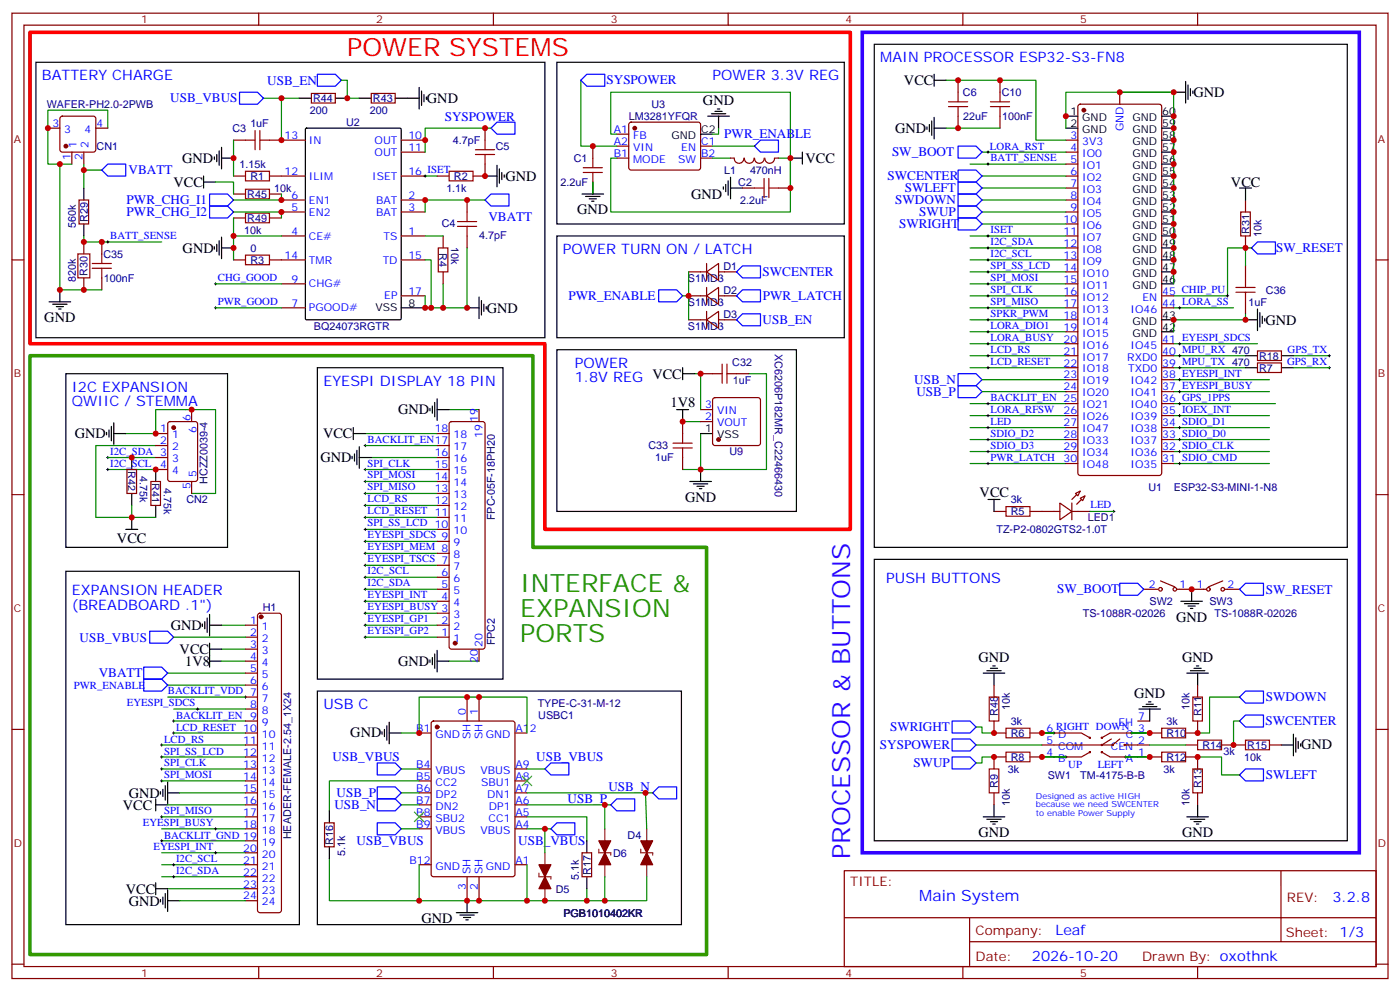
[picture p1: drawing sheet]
<svg xmlns="http://www.w3.org/2000/svg" width="412mm" height="292mm" viewBox="0 0 412 292" stroke-linecap="round" stroke-linejoin="round" font-family="sans-serif">
<defs><g id="words">
<text font-size="7.4" fill="#f00" x="102.3" y="16.6">POWER SYSTEMS</text>
<g font-size="7.4" fill="#360">
<text x="153.3" y="174.4">INTERFACE &amp;</text>
<text x="153.3" y="181.8">EXPANSION</text>
<text x="153.3" y="189.2">PORTS</text>
</g>
<text font-size="7.4" fill="#30f" x="250.5" y="252.9" transform="rotate(-90 250.5 252.9)">PROCESSOR &amp; BUTTONS</text>
<text font-size="4.6" fill="#00f" x="270.8" y="265.5">Main System</text>
<g font-size="4.2" fill="#00f">
<text x="12.3" y="23.6">BATTERY CHARGE</text>
<text x="209.9" y="23.6">POWER 3.3V REG</text>
<text x="259.3" y="18.3">MAIN PROCESSOR ESP32-S3-FN8</text>
<text x="165.8" y="74.8">POWER TURN ON / LATCH</text>
<text x="95.2" y="113.6">EYESPI DISPLAY 18 PIN</text>
<text x="169.3" y="108.3">POWER</text>
<text x="169.3" y="112.5">1.8V REG VCC</text>
<text x="21.2" y="115.4">I2C EXPANSION</text>
<text x="21.2" y="119.6">QWIIC / STEMMA</text>
<text x="261.1" y="171.8">PUSH BUTTONS</text>
<text x="21.2" y="175.3">EXPANSION HEADER</text>
<text x="21.2" y="179.6">(BREADBOARD .1&quot;)</text>
<text x="95.2" y="208.8">USB C</text>
<text x="392.5" y="265.7">3.2.8</text>
<text x="310.9" y="275.3">Leaf</text>
<text x="304" y="283.1">2026-10-20</text>
</g>
<g font-size="4.2">
<text x="266.3" y="25.1">VCC</text>
<text x="351.5" y="28.6">GND</text>
<text x="125.8" y="30.4">GND</text>
<text x="207.1" y="30.9">GND</text>
<text x="263.7" y="39.2">GND</text>
<text x="53.6" y="48">GND</text>
<text x="237.3" y="48">VCC</text>
<text x="148.9" y="53.3">GND</text>
<text x="51.1" y="55">VCC</text>
<text x="203.6" y="58.5">GND</text>
<text x="362.6" y="55.1">VCC</text>
<text x="170" y="63.1">GND</text>
<text x="53.8" y="74.5">GND</text>
<text x="13.1" y="95">GND</text>
<text x="143.4" y="92.1">GND</text>
<text x="372.7" y="95.6">GND</text>
<text x="197.6" y="119.9">1V8</text>
<text x="117.3" y="122.1">GND</text>
<text x="22" y="129.1">GND</text>
<text x="95.2" y="129.1">VCC</text>
<text x="94.4" y="136.2">GND</text>
<text x="201.8" y="147.9">GND</text>
<text x="288.6" y="146.4">VCC</text>
<text x="34.5" y="159.9">VCC</text>
<text x="50.3" y="185.6">GND</text>
<text x="346.4" y="183.2">GND</text>
<text x="52.9" y="192.7">VCC</text>
<text x="54.6" y="196.1">1V8</text>
<text x="117.3" y="196.2">GND</text>
<text x="288.2" y="194.9">GND</text>
<text x="348.2" y="194.9">GND</text>
<text x="334.1" y="205.6">GND</text>
<text x="103.2" y="217.2">GND</text>
<text x="383.3" y="220.7">GND</text>
<text x="36.2" y="238.5">VCC</text>
<text x="37.9" y="235">GND</text>
<text x="288.2" y="246.6">GND</text>
<text x="348.2" y="246.6">GND</text>
<text x="37" y="263.2">VCC</text>
<text x="37.9" y="266.7">GND</text>
<text x="124.2" y="271.9">GND</text>
</g>
<g font-size="3.9" fill="#00f">
<text x="78.7" y="25.1">USB_EN</text>
<text x="178.7" y="24.9">SYSPOWER</text>
<text x="50.1" y="30.2">USB_VBUS</text>
<text x="131" y="35.5">SYSPOWER</text>
<text x="213.3" y="40.7">PWR_ENABLE</text>
<text x="262.8" y="46.1">SW_BOOT</text>
<text x="37.9" y="51.4">VBATT</text>
<text x="261.4" y="53.1">SWCENTER</text>
<text x="266.5" y="56.6">SWLEFT</text>
<text x="37.3" y="60.2">PWR_CHG_I1</text>
<text x="37.3" y="63.7">PWR_CHG_I2</text>
<text x="143.9" y="65.2">VBATT</text>
<text x="263.7" y="60.2">SWDOWN</text>
<text x="270.8" y="63.7">SWUP</text>
<text x="264.8" y="67.2">SWRIGHT</text>
<text x="375.9" y="74.3">SW_RESET</text>
<text x="224.6" y="81.3">SWCENTER</text>
<text x="167.5" y="88.4">PWR_ENABLE</text>
<text x="224.7" y="88.3">PWR_LATCH</text>
<text x="224.6" y="95.4">USB_EN</text>
<text x="269.3" y="113.1">USB_N</text>
<text x="270" y="116.6">USB_P</text>
<text x="311.4" y="174.8">SW_BOOT</text>
<text x="372.9" y="175">SW_RESET</text>
<text x="23.5" y="189">USB_VBUS</text>
<text x="29.1" y="199.5">VBATT</text>
<text x="372.9" y="206.6">SWDOWN</text>
<text x="262.2" y="215.4">SWRIGHT</text>
<text x="372.8" y="213.6">SWCENTER</text>
<text x="259.2" y="220.7">SYSPOWER</text>
<text x="98" y="224.2">USB_VBUS</text>
<text x="158" y="224.2">USB_VBUS</text>
<text x="269" y="226">SWUP</text>
<text x="179.2" y="233">USB_N</text>
<text x="372.8" y="229.5">SWLEFT</text>
<text x="98.5" y="238.3">USB_N</text>
<text x="99.1" y="234.8">USB_P</text>
<text x="167.2" y="236.6">USB_P</text>
<text x="105" y="248.9">USB_VBUS</text>
<text x="152.7" y="248.9">USB_VBUS</text>
</g>
<g font-size="3.9" fill="#800">
<text x="250.5" y="261.1">TITLE:</text>
<text x="379.1" y="265.7">REV:</text>
<text x="287.4" y="275.3">Company:</text>
<text x="378.7" y="275.9">Sheet: 1/3</text>
<text x="287.4" y="282.9">Date:</text>
<text x="336.4" y="283">Drawn By: oxothnk</text>
</g>
<g font-size="3.2" fill="#800">
<text x="41.6" y="6.9">1</text>
<text x="110.8" y="6.9">2</text>
<text x="179.9" y="6.9">3</text>
<text x="249.1" y="6.9">4</text>
<text x="318.2" y="6.9">5</text>
<text x="4.1" y="42">A</text>
<text x="405.9" y="42">A</text>
<text x="4.1" y="111.1">B</text>
<text x="405.9" y="111.1">B</text>
<text x="4.1" y="180.3">C</text>
<text x="405.9" y="180.3">C</text>
<text x="4.1" y="249.4">D</text>
<text x="405.9" y="249.4">D</text>
<text x="41.6" y="287.7">1</text>
<text x="110.8" y="287.7">2</text>
<text x="179.9" y="287.7">3</text>
<text x="249.1" y="287.7">4</text>
<text x="318.2" y="287.7">5</text>
</g>
<g font-size="3.2" fill="#000080">
<text x="283.6" y="28.3">C6</text>
<text x="295.1" y="28.3">C10</text>
<text x="13.8" y="31.8">WAFER-PH2.0-2PWB</text>
<text x="91.3" y="33.6">200</text>
<text x="92.2" y="30.1">R44</text>
<text x="108.9" y="33.6">200</text>
<text x="109.9" y="30.1">R43</text>
<text x="185.3" y="35.3">LM3281YFQR</text>
<text x="191.9" y="31.8">U3</text>
<text x="283.8" y="35.4">22uF</text>
<text x="295.2" y="35.4">100nF</text>
<text x="68.4" y="38.9">C3</text>
<text x="73.7" y="37.4">1uF</text>
<text x="102" y="37.1">U2</text>
<text x="28.5" y="44.2">CN1</text>
<text x="133.4" y="42.4">4.7pF</text>
<text x="146.1" y="44.2">C5</text>
<text x="169" y="47.7">C1</text>
<text x="70.6" y="49.5">1.15k</text>
<text x="73.7" y="53">R1</text>
<text x="133.7" y="53">R2</text>
<text x="213.4" y="51.2">L1</text>
<text x="220.9" y="51.2">470nH</text>
<text x="72.8" y="58.3">R45</text>
<text x="80.8" y="56.5">10k</text>
<text x="131.5" y="56.5">1.1k</text>
<text x="165.1" y="54.7">2.2uF</text>
<text x="217.5" y="54.7">C2</text>
<text x="25.8" y="65.5" transform="rotate(-90 25.8 65.5)">R29</text>
<text x="72.8" y="65.4">R49</text>
<text x="218" y="60">2.2uF</text>
<text x="22.3" y="67.2" transform="rotate(-90 22.3 67.2)">560k</text>
<text x="72" y="68.9">10k</text>
<text x="130.1" y="66.8">C4</text>
<text x="141.1" y="70.3">4.7pF</text>
<text x="368" y="69" transform="rotate(-90 368 69)">R31</text>
<text x="371.6" y="69.9" transform="rotate(-90 371.6 69.9)">10k</text>
<text x="30.5" y="75.9">C35</text>
<text x="73.7" y="74.1">0</text>
<text x="73.7" y="77.7">R3</text>
<text x="129.4" y="74.4" transform="rotate(90 129.4 74.4)">R4</text>
<text x="132.9" y="72.7" transform="rotate(90 132.9 72.7)">10k</text>
<text x="22.3" y="83.1" transform="rotate(-90 22.3 83.1)">820k</text>
<text x="25.8" y="81.3" transform="rotate(-90 25.8 81.3)">R30</text>
<text x="30.6" y="83">100nF</text>
<text x="202.6" y="83">S1MD3</text>
<text x="213.1" y="79.5">D1</text>
<text x="213.1" y="86.5">D2</text>
<text x="372.9" y="86.5">C36</text>
<text x="202.6" y="90.1">S1MD3</text>
<text x="213.1" y="93.6">D3</text>
<text x="367.8" y="90.1">1uF</text>
<text x="92.4" y="97.1">BQ24073RGTR</text>
<text x="202.6" y="97.1">S1MD3</text>
<text x="215.7" y="107.7">C32</text>
<text x="228.2" y="104.2" transform="rotate(90 228.2 104.2)">XC6206P182MR_C22466430</text>
<text x="370.9" y="105.9">R18</text>
<text x="215.9" y="113">1uF</text>
<text x="370.9" y="109.4">R7</text>
<text x="191" y="132.4">C33</text>
<text x="193" y="135.9">1uF</text>
<text x="214.9" y="134.2">U9</text>
<text x="37.7" y="138.8" transform="rotate(90 37.7 138.8)">R42</text>
<text x="41.2" y="140.1" transform="rotate(90 41.2 140.1)">4.75k</text>
<text x="44.7" y="142.3" transform="rotate(90 44.7 142.3)">R41</text>
<text x="48.3" y="143.6" transform="rotate(90 48.3 143.6)">4.75k</text>
<text x="61.1" y="142.5" transform="rotate(-90 61.1 142.5)">HCZZ0039-4</text>
<text x="54.9" y="148.3">CN2</text>
<text x="297.8" y="148.2">3k</text>
<text x="338.3" y="144.7">U1</text>
<text x="345.7" y="144.7">ESP32-S3-MINI-1-N8</text>
<text x="145.8" y="153.2" transform="rotate(-90 145.8 153.2)">FPC-05F-18PH20</text>
<text x="297.8" y="151.8">R5</text>
<text x="320.4" y="153.5">LED1</text>
<text x="293.5" y="157.1">TZ-P2-0802GTS2-1.0T</text>
<text x="77.4" y="179.9">H1</text>
<text x="338.6" y="178.2">SW2</text>
<text x="356.3" y="178.2">SW3</text>
<text x="319" y="181.8">TS-1088R-02026</text>
<text x="357.8" y="181.8">TS-1088R-02026</text>
<text x="145.8" y="190.1" transform="rotate(-90 145.8 190.1)">FPC2</text>
<text x="158.4" y="208.2">TYPE-C-31-M-12</text>
<text x="297.5" y="209.2" transform="rotate(-90 297.5 209.2)">10k</text>
<text x="350.4" y="209.2" transform="rotate(-90 350.4 209.2)">10k</text>
<text x="158.6" y="211.8">USBC1</text>
<text x="293.9" y="210.9" transform="rotate(-90 293.9 210.9)">R48</text>
<text x="297.8" y="213.4">3k</text>
<text x="343.6" y="213.4">3k</text>
<text x="353.9" y="210.9" transform="rotate(-90 353.9 210.9)">R11</text>
<text x="297.8" y="217">R6</text>
<text x="343.6" y="217">R10</text>
<text x="354.2" y="220.6">R14</text>
<text x="367.4" y="220.6">R15</text>
<text x="296.9" y="227.6">3k</text>
<text x="297.8" y="224.1">R8</text>
<text x="342.8" y="227.6">3k</text>
<text x="343.6" y="224.1">R12</text>
<text x="360.4" y="222.3">3k</text>
<text x="366.5" y="224.1">10k</text>
<text x="293.9" y="232.1" transform="rotate(-90 293.9 232.1)">R9</text>
<text x="308.6" y="229.4">SW1</text>
<text x="318.2" y="229.4">TM-4175-B-B</text>
<text x="353.9" y="232.1" transform="rotate(-90 353.9 232.1)">R13</text>
<text x="297.5" y="237.4" transform="rotate(-90 297.5 237.4)">10k</text>
<text x="350.4" y="237.5" transform="rotate(-90 350.4 237.5)">10k</text>
<text x="85.8" y="247.2" transform="rotate(-90 85.8 247.2)">HEADER-FEMALE-2.54_1X24</text>
<text x="98.2" y="248.9" transform="rotate(-90 98.2 248.9)">R16</text>
<text x="101.7" y="252" transform="rotate(-90 101.7 252)">5.1k</text>
<text x="184.9" y="247">D4</text>
<text x="174" y="257.7" transform="rotate(-90 174 257.7)">R17</text>
<text x="180.6" y="252.3">D6</text>
<text x="163.7" y="262.9">D5</text>
<text x="170.5" y="259" transform="rotate(-90 170.5 259)">5.1k</text>
<text x="166" y="270">PGB1010402KR</text>
</g>
<g font-size="3.2">
<text x="315.3" y="33.9">1</text>
<text x="318.8" y="35.6">GND</text>
<text x="333.6" y="35.6">GND</text>
<text x="342.4" y="33.9">60</text>
<text x="197.8" y="40.9">GND</text>
<text x="206.6" y="39.2">C2</text>
<text x="315.3" y="37.4">2</text>
<text x="318.8" y="39.2">GND</text>
<text x="333.6" y="39.2">GND</text>
<text x="342.4" y="40.9">58</text>
<text x="342.4" y="37.4">59</text>
<text x="333.6" y="46.2">GND</text>
<text x="333.6" y="42.7">GND</text>
<text x="342.4" y="48">56</text>
<text x="342.4" y="44.5">57</text>
<text x="333.6" y="53.3">GND</text>
<text x="333.6" y="49.7">GND</text>
<text x="342.4" y="51.5">55</text>
<text x="333.6" y="56.8">GND</text>
<text x="342.4" y="58.6">53</text>
<text x="342.4" y="55">54</text>
<text x="333.6" y="63.9">GND</text>
<text x="333.6" y="60.3">GND</text>
<text x="342.4" y="65.6">51</text>
<text x="342.4" y="62.1">52</text>
<text x="333.6" y="70.9">GND</text>
<text x="333.6" y="67.4">GND</text>
<text x="342.4" y="69.1">50</text>
<text x="333.6" y="78">GND</text>
<text x="333.6" y="74.4">GND</text>
<text x="342.4" y="76.2">48</text>
<text x="342.4" y="72.7">49</text>
<text x="333.6" y="81.5">GND</text>
<text x="342.4" y="83.3">46</text>
<text x="342.4" y="79.7">47</text>
<text x="333.6" y="85">GND</text>
<text x="110.6" y="91.7">VSS</text>
<text x="120.3" y="90.3">8</text>
<text x="333.6" y="95.6">GND</text>
<text x="342.4" y="93.8">43</text>
<text x="333.6" y="99.1">GND</text>
<text x="342.4" y="97.4">42</text>
<text x="207.7" y="127.4">1</text>
<text x="211.2" y="129.1">VSS</text>
</g>
<g font-size="3.2" fill="#00f">
<text x="15.4" y="37.4">3</text>
<text x="18.9" y="39.2">3</text>
<text x="24.9" y="39.2">4</text>
<text x="28.4" y="37.4">4</text>
<text x="83.8" y="40.9">13</text>
<text x="120.3" y="40.9">10</text>
<text x="180.8" y="39.2">A1</text>
<text x="186.5" y="40.9">FB</text>
<text x="315.3" y="40.9">3</text>
<text x="330.9" y="38.7" transform="rotate(-90 330.9 38.7)">GND</text>
<text x="20.8" y="47" transform="rotate(-90 20.8 47)">1</text>
<text x="22.6" y="43.5" transform="rotate(-90 22.6 43.5)">1</text>
<text x="24.3" y="47" transform="rotate(-90 24.3 47)">2</text>
<text x="26.1" y="43.5" transform="rotate(-90 26.1 43.5)">2</text>
<text x="91" y="42.3">IN</text>
<text x="110.3" y="42.3">OUT</text>
<text x="110.3" y="45.9">OUT</text>
<text x="120.3" y="44.5">11</text>
<text x="180.8" y="46.2">B1</text>
<text x="180.8" y="42.7">A2</text>
<text x="186.5" y="48">MODE</text>
<text x="186.5" y="44.5">VIN</text>
<text x="199.8" y="48">SW</text>
<text x="200.7" y="44.5">EN</text>
<text x="206.6" y="42.7">C1</text>
<text x="206.6" y="46.2">B2</text>
<text x="291.6" y="44.3">LORA_RST</text>
<text x="291.7" y="47.4">BATT_SENSE</text>
<text x="315.3" y="44.5">4</text>
<text x="315.3" y="48">5</text>
<text x="318.8" y="42.7">3V3</text>
<text x="318.8" y="46.2">IO0</text>
<text x="83.8" y="51.5">12</text>
<text x="91" y="52.9">ILIM</text>
<text x="109.7" y="52.9">ISET</text>
<text x="120.3" y="51.5">16 ISET</text>
<text x="315.3" y="51.5">6</text>
<text x="318.8" y="49.7">IO1</text>
<text x="318.8" y="53.3">IO2</text>
<text x="85.8" y="58.6">6</text>
<text x="91" y="60">EN1</text>
<text x="110.8" y="60">BAT</text>
<text x="120.3" y="58.6">2</text>
<text x="315.3" y="55">7</text>
<text x="315.3" y="58.6">8</text>
<text x="318.8" y="56.8">IO3</text>
<text x="85.8" y="62.1">5</text>
<text x="91" y="63.5">EN2</text>
<text x="110.8" y="63.5">BAT</text>
<text x="120.3" y="62.1">3</text>
<text x="313.3" y="65.6">10</text>
<text x="315.3" y="62.1">9</text>
<text x="318.8" y="60.3">IO4</text>
<text x="318.8" y="63.9">IO5</text>
<text x="32.5" y="70.4">BATT_SENSE</text>
<text x="85.8" y="69.1">4</text>
<text x="91" y="70.6">CE#</text>
<text x="113" y="70.6">TS</text>
<text x="120.3" y="69.1">1</text>
<text x="291.7" y="68.6">ISET</text>
<text x="313.3" y="69.1">11</text>
<text x="318.8" y="67.4">IO6</text>
<text x="318.8" y="70.9">IO7</text>
<text x="83.8" y="76.2">14</text>
<text x="91" y="77.6">TMR</text>
<text x="112.7" y="77.6">TD</text>
<text x="120.3" y="76.2">15</text>
<text x="291.7" y="72.1">I2C_SDA</text>
<text x="291.7" y="75.7">I2C_SCL</text>
<text x="313.3" y="72.7">12</text>
<text x="313.3" y="76.2">13</text>
<text x="318.8" y="74.4">IO8</text>
<text x="318.8" y="78">IO9</text>
<text x="64.2" y="82.7">CHG_GOOD</text>
<text x="85.8" y="83.3">9</text>
<text x="291.7" y="79.2">SPI_SS_LCD</text>
<text x="291.7" y="82.7">SPI_MOSI</text>
<text x="313.3" y="79.7">14</text>
<text x="313.3" y="83.3">15</text>
<text x="318.8" y="81.5">IO10</text>
<text x="64.2" y="89.8">PWR_GOOD</text>
<text x="91" y="84.7">CHG#</text>
<text x="113.2" y="88.2">EP</text>
<text x="120.3" y="86.8">17</text>
<text x="291.7" y="86.3">SPI_CLK</text>
<text x="291.7" y="89.8">SPI_MISO</text>
<text x="313.3" y="86.8">16</text>
<text x="318.8" y="85">IO11</text>
<text x="318.8" y="88.5">IO12</text>
<text x="336.5" y="88.5">EN</text>
<text x="342.4" y="86.8">45 CHIP_PU</text>
<text x="85.8" y="90.3">7</text>
<text x="91" y="91.7">PGOOD#</text>
<text x="291.7" y="93.3">SPKR_PWM</text>
<text x="313.3" y="90.3">17</text>
<text x="313.3" y="93.8">18</text>
<text x="318.8" y="92.1">IO13</text>
<text x="318.8" y="95.6">IO14</text>
<text x="333" y="92.1">IO46</text>
<text x="342.4" y="90.3">44 LORA_SS</text>
<text x="291.7" y="96.8">LORA_DIO1</text>
<text x="291.7" y="100.4">LORA_BUSY</text>
<text x="313.3" y="97.4">19</text>
<text x="313.3" y="100.9">20</text>
<text x="318.8" y="99.1">IO15</text>
<text x="342.4" y="100.9">41 EYESPI_SDCS</text>
<text x="291.7" y="107.4">LCD_RESET</text>
<text x="291.7" y="103.9">LCD_RS</text>
<text x="313.3" y="104.4">21</text>
<text x="313.3" y="108">22</text>
<text x="318.8" y="102.7">IO16</text>
<text x="318.8" y="106.2">IO17</text>
<text x="332" y="106.2">RXD0</text>
<text x="333" y="102.7">IO45</text>
<text x="342.4" y="108">39 MPU_TX 470</text>
<text x="342.4" y="104.4">40 MPU_RX 470</text>
<text x="379.1" y="107.4">GPS_RX</text>
<text x="379.3" y="103.9">GPS_TX</text>
<text x="313.3" y="111.5">23</text>
<text x="318.8" y="109.7">IO18</text>
<text x="318.8" y="113.2">IO19</text>
<text x="332.3" y="109.7">TXD0</text>
<text x="333" y="113.2">IO42</text>
<text x="342.4" y="111.5">38 EYESPI_INT</text>
<text x="291.7" y="118">BACKLIT_EN 25</text>
<text x="313.3" y="115">24</text>
<text x="318.8" y="116.8">IO20</text>
<text x="333" y="116.8">IO41</text>
<text x="342.4" y="118.5">36 GPS_1PPS</text>
<text x="342.4" y="115">37 EYESPI_BUSY</text>
<text x="56.1" y="124" transform="rotate(-90 56.1 124)">6</text>
<text x="140.8" y="124.2" transform="rotate(-90 140.8 124.2)">19</text>
<text x="207.7" y="120.3">3</text>
<text x="207.7" y="123.8">2</text>
<text x="211.2" y="122.1">VIN</text>
<text x="211.2" y="125.6">VOUT</text>
<text x="291.7" y="125.1">LED</text>
<text x="291.7" y="121.5">LORA_RFSW</text>
<text x="313.3" y="122.1">26</text>
<text x="313.3" y="125.6">27</text>
<text x="318.8" y="120.3">IO21</text>
<text x="318.8" y="123.8">IO26</text>
<text x="333" y="123.8">IO39</text>
<text x="333" y="120.3">IO40</text>
<text x="342.4" y="125.6">34 SDIO_D1</text>
<text x="342.4" y="122.1">35 IOEX_INT</text>
<text x="47.2" y="127.4">1</text>
<text x="47.2" y="130.9">2</text>
<text x="50.7" y="129.1">1</text>
<text x="57.9" y="127.5" transform="rotate(-90 57.9 127.5)">6</text>
<text x="108.3" y="130.4">BACKLIT_EN17</text>
<text x="128.1" y="127.4">18</text>
<text x="133.6" y="129.1">18</text>
<text x="142.2" y="128.9" transform="rotate(-90 142.2 128.9)">19</text>
<text x="291.7" y="128.6">SDIO_D2</text>
<text x="313.3" y="129.1">28</text>
<text x="318.8" y="127.4">IO47</text>
<text x="318.8" y="130.9">IO33</text>
<text x="333" y="130.9">IO37</text>
<text x="333" y="127.4">IO38</text>
<text x="342.4" y="129.1">33 SDIO_D0</text>
<text x="32.5" y="133.9">I2C_SDA 3</text>
<text x="32.5" y="137.4">I2C_SCL</text>
<text x="47.2" y="137.9">4</text>
<text x="50.7" y="132.6">2</text>
<text x="50.7" y="136.2">3</text>
<text x="108.3" y="137.4">SPI_CLK</text>
<text x="128.1" y="137.9">15</text>
<text x="128.1" y="134.4">16</text>
<text x="133.6" y="136.2">16</text>
<text x="133.6" y="132.6">17</text>
<text x="291.7" y="132.1">SDIO_D3</text>
<text x="291.7" y="135.6">PWR_LATCH</text>
<text x="313.3" y="132.6">29</text>
<text x="313.3" y="136.2">30</text>
<text x="318.8" y="134.4">IO34</text>
<text x="318.8" y="137.9">IO48</text>
<text x="333" y="137.9">IO35</text>
<text x="333" y="134.4">IO36</text>
<text x="342.4" y="136.2">31 SDIO_CMD</text>
<text x="342.4" y="132.6">32 SDIO_CLK</text>
<text x="50.7" y="139.7">4</text>
<text x="57.9" y="140.5" transform="rotate(-90 57.9 140.5)">5</text>
<text x="108.3" y="140.9">SPI_MOSI</text>
<text x="128.1" y="141.5">14</text>
<text x="133.6" y="143.2">14</text>
<text x="133.6" y="139.7">15</text>
<text x="56.1" y="144" transform="rotate(-90 56.1 144)">5</text>
<text x="108.3" y="144.5">SPI_MISO</text>
<text x="108.3" y="148">LCD_RS</text>
<text x="128.1" y="148.5">12</text>
<text x="128.1" y="145">13</text>
<text x="133.6" y="146.8">13</text>
<text x="321.2" y="149.8">LED</text>
<text x="108.3" y="151.5">LCD_RESET 11</text>
<text x="108.3" y="155">SPI_SS_LCD 10</text>
<text x="133.6" y="153.8">11</text>
<text x="133.6" y="150.3">12</text>
<text x="108.3" y="158.6">EYESPI_SDCS 9</text>
<text x="133.6" y="160.9">9</text>
<text x="133.6" y="157.3">10</text>
<text x="108.3" y="165.6">EYESPI_TSCS 7</text>
<text x="108.3" y="162.1">EYESPI_MEM 8</text>
<text x="133.6" y="167.9">7</text>
<text x="133.6" y="164.4">8</text>
<text x="108.3" y="172.7">I2C_SDA</text>
<text x="108.3" y="169.2">I2C_SCL</text>
<text x="130.1" y="173.2">5</text>
<text x="130.1" y="169.7">6</text>
<text x="133.6" y="171.5">6</text>
<text x="338.4" y="173.2">2</text>
<text x="347.5" y="173.2">1</text>
<text x="352.5" y="173.2">1</text>
<text x="361.6" y="173.2">2</text>
<text x="108.3" y="176.2">EYESPI_INT</text>
<text x="108.3" y="179.7">EYESPI_BUSY 3</text>
<text x="130.1" y="176.7">4</text>
<text x="133.6" y="178.5">4</text>
<text x="133.6" y="175">5</text>
<text x="73.7" y="183.8">1</text>
<text x="77.2" y="185.6">1</text>
<text x="108.3" y="183.3">EYESPI_GP1</text>
<text x="130.1" y="183.8">2</text>
<text x="133.6" y="185.6">2</text>
<text x="133.6" y="182">3</text>
<text x="73.7" y="187.3">2</text>
<text x="73.7" y="190.9">3</text>
<text x="77.2" y="189.1">2</text>
<text x="108.3" y="186.8">EYESPI_GP2</text>
<text x="130.1" y="187.3">1</text>
<text x="133.6" y="189.1">1</text>
<text x="142.2" y="190.5" transform="rotate(-90 142.2 190.5)">20</text>
<text x="73.7" y="194.4">4</text>
<text x="73.7" y="197.9">5</text>
<text x="77.2" y="192.6">3</text>
<text x="77.2" y="196.1">4</text>
<text x="140.8" y="195.2" transform="rotate(-90 140.8 195.2)">20</text>
<text x="21.7" y="202.9">PWR_ENABLE</text>
<text x="73.7" y="201.4">6</text>
<text x="77.2" y="199.7">5</text>
<text x="77.2" y="203.2">6</text>
<text x="37.3" y="208">EYESPI_SDCS</text>
<text x="49.5" y="204.4">BACKLIT_VDD 7</text>
<text x="73.7" y="208.5">8</text>
<text x="77.2" y="206.7">7</text>
<text x="51.9" y="215.3">LCD_RESET 10</text>
<text x="51.9" y="211.7">BACKLIT_EN 9</text>
<text x="77.2" y="210.3">8</text>
<text x="77.2" y="213.8">9</text>
<text x="122.6" y="215.5">B1</text>
<text x="137.2" y="210.6" transform="rotate(-90 137.2 210.6)">0</text>
<text x="140.8" y="210.6" transform="rotate(-90 140.8 210.6)">1</text>
<text x="151.9" y="215.5">A12</text>
<text x="308.3" y="215.5">6 RIGHT DOWN</text>
<text x="329.4" y="213.8">EH</text>
<text x="335.3" y="215.5">3</text>
<text x="335.3" y="212">7</text>
<text x="48.3" y="218.8">LCD_RS</text>
<text x="71.6" y="219.1">11</text>
<text x="77.2" y="217.3">10</text>
<text x="77.2" y="220.8">11</text>
<text x="128.3" y="217.3">GND</text>
<text x="138.6" y="217.6" transform="rotate(-90 138.6 217.6)">SH</text>
<text x="142.2" y="217.6" transform="rotate(-90 142.2 217.6)">SH</text>
<text x="143.1" y="217.3">GND</text>
<text x="308.3" y="219.1">5</text>
<text x="311.7" y="220.8">COM</text>
<text x="311.7" y="217.3">D</text>
<text x="327.2" y="220.8">CEN</text>
<text x="331.6" y="217.3">C</text>
<text x="335.3" y="219.1">2</text>
<text x="48.3" y="225.6">SPI_CLK</text>
<text x="48.3" y="222.3">SPI_SS_LCD</text>
<text x="71.6" y="226.1">13</text>
<text x="71.6" y="222.6">12</text>
<text x="77.2" y="227.9">13</text>
<text x="77.2" y="224.4">12</text>
<text x="122.6" y="226.1">B4</text>
<text x="128.3" y="227.9">VBUS</text>
<text x="141.6" y="227.9">VBUS</text>
<text x="151.9" y="226.1">A9</text>
<text x="308.3" y="222.6">4</text>
<text x="311.7" y="224.4">B</text>
<text x="314.7" y="226.1">UP</text>
<text x="323.3" y="226.1">LEFT</text>
<text x="331.7" y="224.4">A</text>
<text x="335.3" y="222.6">1</text>
<text x="48.3" y="229.1">SPI_MOSI</text>
<text x="71.6" y="229.7">14</text>
<text x="71.6" y="233.2">15</text>
<text x="77.2" y="231.4">14</text>
<text x="122.6" y="229.7">B5</text>
<text x="122.6" y="233.2">B6</text>
<text x="128.3" y="231.4">CC2</text>
<text x="141.7" y="231.4">SBU1</text>
<text x="151.9" y="233.2">A7</text>
<text x="151.9" y="229.7">A8</text>
<text x="48.3" y="239.7">SPI_MISO</text>
<text x="71.6" y="236.7">16</text>
<text x="77.2" y="235">15</text>
<text x="77.2" y="238.5">16</text>
<text x="122.6" y="236.7">B7</text>
<text x="128.3" y="235">DP2</text>
<text x="128.3" y="238.5">DN2</text>
<text x="143.6" y="235">DN1</text>
<text x="144" y="238.5">DP1</text>
<text x="151.9" y="236.7">A6</text>
<text x="42.1" y="243.2">EYESPI_BUSY</text>
<text x="71.6" y="240.2">17</text>
<text x="71.6" y="243.8">18</text>
<text x="77.2" y="242">17</text>
<text x="77.2" y="245.5">18</text>
<text x="122.6" y="240.2">B8</text>
<text x="122.6" y="243.8">B9</text>
<text x="128.3" y="242">SBU2</text>
<text x="128.3" y="245.5">VBUS</text>
<text x="141.6" y="245.5">VBUS</text>
<text x="143.9" y="242">CC1</text>
<text x="151.9" y="243.8">A4</text>
<text x="151.9" y="240.2">A5</text>
<text x="45.2" y="250.3">EYESPI_INT</text>
<text x="48.3" y="247">BACKLIT_GND 19</text>
<text x="71.6" y="250.8">20</text>
<text x="77.2" y="249.1">19</text>
<text x="51.9" y="257.4">I2C_SDA</text>
<text x="51.9" y="253.8">I2C_SCL</text>
<text x="71.6" y="254.4">21</text>
<text x="71.6" y="257.9">22</text>
<text x="77.2" y="252.6">20</text>
<text x="77.2" y="256.1">21</text>
<text x="120.6" y="254.4">B12</text>
<text x="128.3" y="256.1">GND</text>
<text x="138.6" y="257.5" transform="rotate(-90 138.6 257.5)">SH</text>
<text x="142.2" y="257.5" transform="rotate(-90 142.2 257.5)">SH</text>
<text x="143.1" y="256.1">GND</text>
<text x="151.9" y="254.4">A1</text>
<text x="71.6" y="261.4">23</text>
<text x="77.2" y="263.2">23</text>
<text x="77.2" y="259.6">22</text>
<text x="137.2" y="262" transform="rotate(-90 137.2 262)">3</text>
<text x="140.8" y="262" transform="rotate(-90 140.8 262)">2</text>
<text x="71.6" y="264.9">24</text>
<text x="77.2" y="266.7">24</text>
</g>
<g font-size="2.5" fill="#00f">
<text x="305.2" y="235.3">Designed as active HIGH</text>
<text x="305.2" y="237.8">because we need SWCENTER</text>
<text x="305.2" y="240.2">to enable Power Supply</text>
</g>
</g></defs>
<g fill="none" stroke="#870000" stroke-width=".35">
<path d="M3.5 3.9h405.4v284.3h-405.4zM7.1 7.4h398.2v277.3h-398.2zM76.2 3.9v3.5M145.3 3.9v3.5M214.5 3.9v3.5M283.6 3.9v3.5M352.8 3.9v3.5M14.1 37.7h3.5M17.9 34.4l.4-.2h9.2l.5 .2 .2 .5v9.2l-.2 .5-.5 .2h-9.2l-.5-.2-.2-.5v-9.2zM28.2 37.7h3.5M91.7 27.5h7.1v2.8h-7.1zM109.4 27.5h7v2.8h-7z"/>
<path d="M142.9 37.7v3.6M181.7 39.5h3.5M185.4 36.2l.5-.2h20l.5 .7-.1 13-.6 .4-20.1-.1-.4-.6v-12.7zM282.2 23.6v3.6M282.2 34.2v3.5M294.6 23.6v3.6M294.6 34.2v3.5M317.7 30.9l.5-.2h23.3l.6 .4 .1 108.2-.2 .5-.5 .3h-23.3l-.5-.3-.2-.5v-107.9zM329.8 27.2v3.5M21.2 44.8v3.5M23.3 58.9h2.8v7.1h-2.8zM24.7 44.8v3.5"/>
<path d="M68.8 51.9h3.5M68.8 41.3h3.5M68.8 57.2h3.5M79.4 51.9h10.6M79.4 41.3h10.6M79.4 57.2h3.5M82.9 58.9h7.1M118.2 51.9h7M118.2 41.3h7M118.2 58.9h7M118.2 44.8h7M128.8 51.9h3.5"/>
<path d="M137.6 58.9v3.5M142.9 48.3v3.6h-3.6M174.6 43v3.6M174.6 53.6v3.6M181.7 43h3.5M181.7 46.6h3.5M206.4 43h3.5M206.4 46.6h3.5M215.2 46.6h1.1M218.7 55.4h3.5M219.1 46.6a1.41 1.41 0 0 1-1.4 1.5 1.41 1.41 0 0 1-1.4-1.5M222.1 46.6a1.41 1.41 0 0 1-1.4 1.5 1.41 1.41 0 0 1-1.4-1.5"/>
<path d="M225.1 46.6a1.41 1.41 0 0 1-1.4 1.5 1.41 1.41 0 0 1-1.4-1.5M228.1 46.6a1.41 1.41 0 0 1-1.4 1.5 1.41 1.41 0 0 1-1.4-1.5M228.2 46.6h1.1M229.3 55.4h3.5M314 51.9h3.5M314 41.3h3.5M314 58.9h3.5M314 44.8h3.5M314 55.4h3.5M314 48.3h3.5M366.9 58.9v3.5M3.5 76.6h3.6"/>
<path d="M24.7 71.3v3.5M30 71.3v3.5M68.8 76.6h3.5M68.8 64.2h3.5M79.4 76.6h10.6M79.4 64.2h3.5M82.9 69.5h7.1M82.9 62.4h7.1M118.2 76.6h7M118.2 69.5h7M118.2 62.4h7M130.5 69.5v3.5"/>
<path d="M137.6 69.5v3.5M208.1 77.6v5M314 76.6h3.5M314 69.5h3.5M314 62.4h3.5M314 66h3.5M314 73h3.5M366.9 69.5v3.5M366.9 78.3v3.5M405.3 76.6h3.6M24.7 81.8v3.6M30 81.8v3.6"/>
<path d="M82.9 90.7h7.1M82.9 83.6h7.1M118.2 87.1h7M130.5 80.1v3.5M202.8 87.1h5.3M202.8 80.1h5.3M202.8 94.2h5.3M208.1 87.1l3.6-2.4v4.9zM208.1 80.1l3.6-2.5v5zM208.1 94.2l3.6-2.5v5zM208.1 84.7v4.9M208.1 91.7v5"/>
<path d="M211.7 87.1h5.3M211.7 80.1h5.3M211.7 94.2h5.3M314 87.1h3.5M314 80.1h3.5M314 90.7h3.5M314 83.6h3.5M314 94.2h3.5M314 97.7h3.5M342.2 87.1h3.5M342.2 90.7h3.5M366.9 88.9v3.5"/>
<path d="M206.4 110.1h3.5M210.1 117.3l.5-.2h12.7l.5 .2 .2 .5v12.7l-.2 .5-.5 .2h-12.7l-.5-.2-.2-.5v-12.7zM217 110.1h3.5M314 101.2h3.5M314 104.8h3.5M314 108.3h3.5M314 111.8h3.5M314 115.4h3.5M314 118.9h3.5M342.2 101.2h3.5M342.2 104.8h3.5M342.2 108.3h3.5"/>
<path d="M342.2 111.8h3.5M342.2 115.4h3.5M342.2 118.9h3.5M370.4 103.4h7.1v2.8h-7.1zM370.4 106.9h7.1v2.8h-7.1zM37.4 138.3h2.8v7h-2.8zM45.9 127.7h3.5M45.9 131.2h3.5M45.9 134.8h3.5M45.9 138.3h3.5M49.6 124.4l.5-.2h7.4l.7 .4v16.5l-.5 .7h-7.6l-.7-.4v-16.5zM56.4 120.7v3.5"/>
<path d="M128.8 127.7h3.5M128.8 131.2h3.5M128.8 134.8h3.5M128.8 138.3h3.5M132.5 124.4l.5-.2h9.2l.5 .2 .2 .5v65.6l-.3 .5-.4 .2h-9.2l-.5-.2-.2-.5v-65.6zM141.1 120.7v3.5M201.1 124.2v3.5M201.1 134.8v3.5M206.4 120.7h3.5M206.4 124.2h3.5M314 122.4h3.5M314 125.9h3.5"/>
<path d="M314 129.5h3.5M314 133h3.5M314 136.5h3.5M342.2 122.4h3.5M342.2 125.9h3.5M342.2 129.5h3.5M342.2 133h3.5M342.2 136.5h3.5M3.5 145.7h3.6M44.4 141.8h2.9v7.1h-2.9zM56.4 141.8v3.5M128.8 159.5h3.5"/>
<path d="M128.8 155.9h3.5M128.8 152.4h3.5M128.8 148.9h3.5M128.8 145.3h3.5M128.8 141.8h3.5M292.8 150.6h3.5M303.4 150.6h8.8M312.2 148.2l3.5 2.4-3.5 2.5zM315.7 150.6h5.3M315.7 148.2v4.9M316.8 145.3l1.4-.7-.7 1.5zM318.2 146.8l1.4-.7-.7 1.4z"/>
<path d="M405.3 145.7h3.6M128.8 173.6h3.5M128.8 177.1h3.5M128.8 170h3.5M128.8 166.5h3.5M128.8 163h3.5M336.9 173.6h4.2M341.8 171.1l4.3 1.8M346.8 173.6h8.4M360.2 171.1l-4.2 1.8M360.9 173.6h4.2M72.3 184.2h3.5"/>
<path d="M72.3 187.7h3.5M72.3 191.2h3.5M72.3 194.7h3.5M72.3 198.3h3.5M76.1 180.8l.5-.2h5.6l.5 .2 .2 .5v86.8l-.2 .5-.5 .2h-5.6l-.5-.2-.3-.5v-86.8zM128.8 184.2h3.5M128.8 187.7h3.5M128.8 180.6h3.5M141.1 191.2v3.5M3.5 214.8h3.6M72.3 215.9h3.5M72.3 219.4h3.5"/>
<path d="M72.3 212.4h3.5M72.3 201.8h3.5M72.3 205.3h3.5M72.3 208.8h3.5M123.5 215.9h3.5M127.2 212.6l.5-.2h23.3l.6 .4 .1 44.7-.5 .7h-23.5l-.6-.4-.1-44.7zM137.6 205.3v7.1M141.1 205.3v7.1M151.7 215.9h3.5M292.8 212.4v3.5h3.5M292.8 201.8v3.5M303.4 215.9h15.2l2.4 1.4"/>
<path d="M327.4 217.7l-2.8 1.7M329.8 217.7l-2.1 1.7h-20.8M331.3 219.4h7.4M335.1 212.4h3.6M342.2 215.9h-15.2l-2.4 1.4M349.2 219.4h3.6M352.8 201.8v3.5M352.8 212.4v3.5h-3.6M359.8 219.4h7.1M373.9 219.4h3.6M405.3 214.8h3.6M72.3 226.5h3.5"/>
<path d="M72.3 230h3.5M72.3 233.5h3.5M72.3 237.1h3.5M72.3 223h3.5M123.5 226.5h3.5M123.5 230h3.5M123.5 233.5h3.5M123.5 237.1h3.5M151.7 226.5h3.5M151.7 230h3.5M151.7 233.5h3.5M151.7 237.1h3.5"/>
<path d="M292.8 233.5v3.6M296.3 223h-3.5v3.5M321 221.5l-2.4 1.5h-15.2M324.6 221.5l2.4 1.5h15.2M349.2 223h3.6v3.5M352.8 233.5v3.6M72.3 240.6h3.5M72.3 244.1h3.5M72.3 254.7h3.5M72.3 247.7h3.5M72.3 251.2h3.5M72.3 258.2h3.5"/>
<path d="M95.6 242.4h2.8v7h-2.8zM123.5 240.6h3.5M123.5 244.1h3.5M123.5 254.7h3.5M137.6 258.2v7.1M141.1 258.2v7.1M151.7 240.6h3.5M151.7 244.1h3.5M151.7 254.7h3.5M171.4 251.2h2.9v7h-2.9zM248.7 256.5h156.6v28.2h-156.6zM377.3 256.5v20.9"/>
<path d="M72.3 261.8h3.5M72.3 265.3h3.5M248.7 270.3h156.5M285.6 277.4h119.6M285.6 270.3v14.1M3.5 284h3.6M76.2 284.7v3.5M145.3 284.7v3.5M214.5 284.7v3.5M283.6 284.7v3.5M352.8 284.7v3.5M405.3 284h3.6"/>
<circle cx="341.8" cy="173.6" r=".53"/>
<circle cx="346.1" cy="173.6" r=".53"/>
<circle cx="356" cy="173.6" r=".53"/>
<circle cx="360.2" cy="173.6" r=".53"/>
<circle cx="321" cy="217.3" r=".18"/>
<circle cx="324.6" cy="217.3" r=".18"/>
<circle cx="324.6" cy="219.4" r=".18"/>
<circle cx="327.7" cy="219.4" r=".18"/>
<circle cx="331.3" cy="219.4" r=".18"/>
<circle cx="321" cy="221.5" r=".18"/>
<circle cx="324.6" cy="221.5" r=".18"/>
</g>
<g fill="#870000" stroke="#870000" stroke-width=".35">
<path d="M178.2 251.2l1.7 3.5h-3.5z"/>
<path d="M176.4 247.7h3.5l-1.7 3.5z"/>
<path d="M190.5 251.2l1.8 3.5h-3.6z"/>
<path d="M188.7 247.7h3.6l-1.8 3.5z"/>
<path d="M160.5 258.2l1.8 3.6h-3.6z"/>
<path d="M158.7 254.7h3.6l-1.8 3.5z"/>
<path d="M318.6 147.1l-1.5 1.4z"/>
<path d="M315.7 147.1l1.4-1.4z"/>
<circle cx="128.8" cy="214.1" r=".53"/>
<circle cx="187" cy="37.7" r=".53"/>
<circle cx="319.3" cy="32.5" r=".53"/>
<circle cx="76.9" cy="181.7" r=".53"/>
<circle cx="19.4" cy="43" r=".53"/>
<circle cx="51.2" cy="125.9" r=".53"/>
<circle cx="134.1" cy="189.4" r=".53"/>
<circle cx="211.7" cy="129.5" r=".53"/>
</g>
<g fill="none" stroke="#000" stroke-width=".35">
<path d="M10.6 18.3h149.9v81.2h-149.9zM164 18.3h84.7v47.7h-84.7zM257.5 13.1h139.4v148.1h-139.4zM88.2 28.9h3.5M90 37.9l.3-.2h27.5l.3 .2 .1 55.9-.2 .3-27.7 .1-.3-.2zM98.8 28.9h3.5M105.8 28.9h3.6M116.4 28.9h7.1M123.5 25.8v6.3M124.2 26.8v4.2M124.9 27.9v2.1M125.6 28.6v.7"/>
<path d="M206.4 39.5h3.5M208.5 34.2h6.3M209.5 33.5h4.3M210.6 32.8h2.1M211.3 32.1h.7M211.7 34.2v3.5M273 37.4v.7M273.8 36.7v2.1M274.5 35.6v4.3M275.2 23.6h3.5M275.2 21.9v3.5M275.2 34.6v6.3"/>
<path d="M275.2 37.7h3.5M314 34.2h3.5M314 37.7h3.5M342.2 34.2h3.5M342.2 37.7h3.5M345.7 27.2h3.5M349.2 24v6.3M350 25v4.3M350.7 26.1v2.1M351.4 26.8v.7M24.7 55.4v3.5M60 53.6h3.5"/>
<path d="M60 51.9v3.5M63.1 46.2v.7M63.9 45.5v2.1M64.6 44.5v4.2M65.3 46.6h3.5M65.3 43.4v6.3M142.9 51.9h3.5M146.4 48.7v6.3M147.1 49.7v4.3M147.8 50.8v2.1M148.5 51.5v.7M171.4 57.2h6.4"/>
<path d="M172.5 57.9h4.2M173.6 58.6h2.1M174.3 59.3h.7M174.6 53.6v3.6M213.1 55v.7M213.8 54.3v2.1M214.5 53.3v4.2M215.2 55.4h3.5M215.2 52.2v6.4M232.8 46.6h3.6M236.4 44.8v3.5M342.2 55.4h3.5"/>
<path d="M342.2 51.9h3.5M342.2 58.9h3.5M342.2 48.3h3.5M342.2 44.8h3.5M342.2 41.3h3.5M365.1 55.4h3.6M366.9 55.4v3.5M24.7 66v3.5M63.1 72.7v.7M63.9 72v2.1M64.6 70.9v4.2M65.3 69.9v6.3"/>
<path d="M65.3 73h3.5M164 69.5h84.7v30h-84.7zM342.2 73h3.5M342.2 76.6h3.5M342.2 69.5h3.5M342.2 66h3.5M342.2 62.4h3.5M14.5 88.9h6.3M15.5 89.6h4.3M16.6 90.3h2.1M17.3 91h.7M17.6 85.4v3.5"/>
<path d="M118.2 90.7h7M137.6 90.7h3.5M141.1 87.5v6.3M141.8 88.5v4.3M142.5 89.6v2.1M143.2 90.3v.7M342.2 94.2h3.5M342.2 97.7h3.5M342.2 83.6h3.5M342.2 80.1h3.5M366.9 94.2h3.5M370.4 91v6.4"/>
<path d="M371.1 92.1v4.2M371.8 93.1v2.2M372.5 93.8v.7M19.4 110.1h47.6v51.1h-47.6zM93.5 108.3h54.7v91.7h-54.7zM127.4 119.6v2.1M128.1 118.5v4.3M128.8 117.5v6.3M164 103h70.6v47.6h-70.6zM201.1 108.3v3.5M201.1 110.1h3.5M366.9 104.8h3.5"/>
<path d="M366.9 108.3h3.5M377.5 104.8h3.5M377.5 108.3h3.5M31.4 127.4v.7M32.1 126.6v2.2M32.8 125.6v4.2M33.5 127.7h3.5M33.5 124.5v6.4M38.8 134.8v3.5M45.9 138.3v3.5M103.7 134.4v.7M104.1 127.7h3.5"/>
<path d="M104.1 125.9v3.6M104.4 133.7v2.1M105.1 132.6v4.3M105.8 134.8h3.6M105.8 131.6v6.3M126.6 120.3v.7M128.8 120.7h3.5M199.3 120.7h3.5M201.1 120.7v3.5M206.4 127.7h3.5M206.4 138.3v3.5M37 155.9h3.6"/>
<path d="M38.8 145.3v3.6M38.8 152.4v3.5M45.9 148.9v3.5M203.2 141.8h6.3M204.3 142.5h4.2M205.3 143.2h2.1M206 143.9h.7M291 147.1h3.6M292.8 147.1v3.5M19.4 168.3h68.8v104h-68.8zM257.5 164.7h139.4v83h-139.4zM347.8 177.1h6.4"/>
<path d="M348.9 177.8h4.2M350 178.5h2.1M350.7 179.2h.7M351 173.6v3.5M59.6 183.8v.7M60.3 183.1v2.1M61 182v4.3M61.7 184.2h3.6M61.7 181v6.3M61.7 189.4v7.1M61.7 194.7h3.6M61.7 191.2h3.6"/>
<path d="M126.6 194.4v.7M127.4 193.7v2.1M128.1 192.6v4.3M128.8 194.7h3.5M128.8 191.6v6.3M289.6 198.3h6.4M290.7 197.6h4.2M291.7 196.9h2.2M292.5 196.1h.7M292.8 198.3v3.5M349.6 198.3h6.4M350.7 197.6h4.2"/>
<path d="M351.7 196.9h2.1M352.4 196.1h.7M352.8 198.3v3.5M93.5 203.6h107.2v68.7h-107.2zM112.5 215.5v.8M113.2 214.8v2.2M113.9 213.8v4.2M114.7 215.9h3.5M114.7 212.7v6.4M335.5 208.8h6.3M336.5 208.1h4.3M337.6 207.4h2.1"/>
<path d="M338.3 206.7h.7M338.7 208.8v3.6M377.5 219.4h3.5M381 216.3v6.3M381.7 217.3v4.2M382.4 218.4v2.1M383.1 219.1v.7M45.9 237.1h3.5M45.9 235.3v3.5M47.3 233.2v.7M48 232.5v2.1M48.7 231.4v4.3"/>
<path d="M49.4 233.5h3.5M49.4 230.4v6.3M97 238.8v3.6M292.8 237.1v3.5M352.8 237.1v3.5M45.9 260v3.5M97 249.4v3.5M172.9 247.7v3.5M172.9 258.2v3.6M289.6 240.6h6.4M290.7 241.3h4.2M291.7 242h2.2"/>
<path d="M292.5 242.7h.7M349.6 240.6h6.4M350.7 241.3h4.2M351.7 242h2.1M352.4 242.7h.7M45.9 261.8h3.5M47.3 264.9v.7M48 264.2v2.1M48.7 263.2v4.2M49.4 262.1v6.4M49.4 265.3h3.5M134.4 268.8h6.4"/>
<path d="M135.5 269.5h4.2M136.5 270.2h2.1M137.2 270.9h.7M137.6 265.3v3.5"/>
</g>
<g fill="none" stroke="#008700" stroke-width=".35">
<path d="M31.7 37.7v-5.2h-17.6v15.8h3.5M77.6 28.9h5.3v12.4M82.9 28.9h5.3M100.5 23.6h1.8v5.3h3.5M144.6 37.7h-19.4v7.1M171.1 23.6v19.4h10.6M181.7 39.5h-1.8v-12.3h52.9v19.4h-3.5M211.7 37.7v1.8h-1.8M278.7 23.6h26.5v17.7h8.8M278.7 37.7h15.9M314 37.7v-10.5h31.7v56.4M329.8 27.2h15.9"/>
<path d="M21.2 48.3h-3.6v37.1h12.4M24.7 48.3v1.8h5.3M24.7 50.1v5.3M63.5 53.6h5.3v3.6M68.8 41.3v10.6M82.9 57.2v1.7h-14.1M125.2 51.9h3.6M142.9 58.9h-17.7v3.5M174.6 53.6v3.6M181.7 46.6h-1.8v15.8h52.9v-15.8v8.8M209.9 46.6h5.3M209.9 43h12.3"/>
<path d="M285.8 48.3h28.2M289.3 51.9h24.7M289.3 55.4h24.7M289.3 58.9h24.7M289.3 44.8h24.7M24.7 69.5v1.8h22.9M68.8 62.4h14.1v1.8M68.8 64.2v5.3M82.9 69.5h-14.1v7.1M125.2 76.6h1.8v14.1M125.2 69.5h5.3M137.6 73v17.7h-12.4v-3.6"/>
<path d="M285.8 69.5h28.2M285.8 73h28.2M285.8 76.6h28.2M289.3 62.4h24.7M289.3 66h24.7M366.9 73v5.3M368.7 73h-7.1v14.1h-15.9M63.5 83.6h19.4M63.5 90.7h19.4M130.5 83.6v7.1M201.1 87.1h1.7M202.8 80.1v14.1"/>
<path d="M285.8 87.1h28.2M285.8 80.1h28.2M285.8 83.6h28.2M285.8 90.7h28.2M285.8 94.2h28.2M285.8 97.7h28.2M345.7 90.7h17.7M366.9 92.4v1.8h-21.2v3.5M204.6 110.1h1.8v10.6M220.5 110.1h5.3v28.2h-19.4M285.8 101.2h28.2M285.8 104.8h28.2"/>
<path d="M285.8 108.3h28.2M285.8 118.9h28.2M289.3 111.8h24.7M289.3 115.4h24.7M345.7 111.8h28.2M345.7 115.4h28.2M345.7 101.2h24.7M345.7 104.8h21.2M345.7 108.3h21.2M345.7 118.9h30M381 104.8h10.6M381 108.3h10.6"/>
<path d="M31.7 134.8h14.2M31.7 138.3h14.2M37 127.7h8.9v-7h17.6v24.6h-7.1M45.9 131.2h-17.7v21.2h10.6M107.6 138.3h21.2M107.6 127.7h21.2M107.6 131.2h21.2M109.4 134.8h19.4M132.3 120.7h8.8M201.1 138.3h5.3M201.1 124.2h5.3M206.4 127.7v10.6"/>
<path d="M285.8 122.4h28.2M285.8 129.5h28.2M285.8 133h28.2M285.8 136.5h28.2M285.8 125.9h28.2M345.7 122.4h28.2M345.7 129.5h28.2M345.7 133h28.2M345.7 136.5h28.2M345.7 125.9h28.2M38.8 152.4h7.1M38.8 148.9v3.5"/>
<path d="M107.6 159.5h21.2M107.6 155.9h21.2M107.6 152.4h21.2M107.6 148.9h21.2M107.6 145.3h21.2M107.6 141.8h21.2M321 150.6h7.1M107.6 177.1h21.2M107.6 173.6h21.2M107.6 170h21.2M107.6 166.5h21.2M107.6 163h21.2"/>
<path d="M49.4 198.3h22.9M51.2 187.7h21.1M65.3 184.2h7M65.3 191.2h7M65.3 194.7h7M107.6 184.2h21.2M107.6 187.7h21.2M107.6 180.6h21.2M132.3 194.7h8.8M47.6 219.4h24.7M49.4 201.8h22.9M49.4 205.3h22.9"/>
<path d="M51.2 215.9h21.1M51.2 212.4h21.1M51.2 208.8h21.1M118.2 215.9h5.3v-10.6h31.7v10.6M287.5 214.1h1.8v1.8h3.5M287.5 219.4h19.4M306.9 215.9h3.5M333.4 215.9h5.3M338.7 219.4h10.5M365.1 212.4h-1.7v7M365.1 205.3h-8.8v10.6h-3.5M47.6 226.5h24.7"/>
<path d="M47.6 230h24.7M47.6 223h24.7M49.4 237.1h22.9M52.9 233.5h19.4M118.2 233.5h5.3M118.2 237.1h5.3M118.2 226.5h5.3M123.5 230h-26.5v8.8M155.2 233.5h37.1M155.2 237.1h24.7M155.2 226.5h5.3M178.2 237.1v7"/>
<path d="M190.1 233.5l.4 10.6M292.8 223h-3.5v1.7h-1.8M306.9 223h7.1M331.6 223h7.1M352.8 223h7v5.2h5.3M47.6 244.1h24.7M47.6 240.6h24.7M47.6 247.7h24.7M47.6 251.2h24.7M47.6 254.7h24.7M47.6 258.2h24.7M97 252.9v12.4h58.2v-10.6"/>
<path d="M118.2 244.1h5.3M123.5 254.7v10.6M155.2 240.6h17.7v7.1M155.2 244.1h7.1M160.5 244.1v7.1M178.2 258.2v7.1h-5.3M190.5 258.2v7.1h-12.3M49.4 261.8h22.9M52.9 265.3h19.4M172.9 261.8v3.5h-17.7"/>
</g>
<g fill="none" stroke="#00f" stroke-width=".35">
<path d="M70.6 27.2h5.2l1.8 1.7-1.8 1.8h-5.2zM93.5 21.9h5.3l1.7 1.7-1.7 1.8h-5.3zM144.6 37.7l1.8-1.7h5.3v3.5h-5.3zM171.1 23.6l1.8-1.7h5.3v3.5h-5.3zM30 50.1l1.7-1.8h5.3v3.6h-5.3zM61.7 57.2h5.3l1.8 1.7-1.8 1.8h-5.3zM144.6 57.2h5.3v3.5h-5.3l-1.7-1.8zM222.2 43l1.8-1.7h5.3v3.5h-5.3zM282.2 43h5.3l1.8 1.8-1.8 1.8h-5.3zM282.2 50.1h5.3l1.8 1.8-1.8 1.7h-5.3zM282.2 53.6h5.3l1.8 1.8-1.8 1.8h-5.3zM282.2 57.2h5.3l1.8 1.7-1.8 1.8h-5.3z"/>
<path d="M61.7 60.7h5.3l1.8 1.7-1.8 1.8h-5.3zM282.2 60.7h5.3l1.8 1.7-1.8 1.8h-5.3zM282.2 64.2h5.3l1.8 1.8-1.8 1.7h-5.3zM370.4 71.3h5.3v3.5h-5.3l-1.7-1.8zM194 85.4h5.3l1.8 1.7-1.8 1.8h-5.3zM217 80.1l1.7-1.8h5.3v3.5h-5.3zM217 87.1l1.7-1.7h5.3v3.5h-5.3zM217 94.2l1.7-1.8h5.3v3.6h-5.3zM282.2 110.1h5.3l1.8 1.7-1.8 1.8h-5.3zM282.2 113.6h5.3l1.8 1.8-1.8 1.7h-5.3zM329.8 171.8h5.3l1.8 1.8-1.8 1.7h-5.3zM365.1 173.6l1.8-1.8h5.3v3.5h-5.3z"/>
<path d="M42.3 196.5h5.3l1.8 1.8-1.8 1.7h-5.3zM44.1 185.9h5.3l1.8 1.8-1.8 1.7h-5.3zM42.3 200h5.3l1.8 1.8-1.8 1.8h-5.3zM280.5 217.7h5.3l1.7 1.7-1.7 1.8h-5.3zM280.5 212.4h5.3l1.7 1.7-1.7 1.8h-5.3zM365.1 212.4l1.8-1.8h5.3v3.5h-5.3zM365.1 205.3l1.8-1.7h5.3v3.5h-5.3zM111.1 235.3h5.3l1.8 1.8-1.8 1.7h-5.3zM111.1 231.8h5.3l1.8 1.7-1.8 1.8h-5.3zM111.1 224.7h5.3l1.8 1.8-1.8 1.7h-5.3zM160.5 226.5l1.8-1.8h5.3v3.5h-5.3zM179.9 237.1l1.8-1.8h5.3v3.5h-5.3z"/>
<path d="M192.3 233.5l1.7-1.7h5.3v3.5h-5.3zM280.5 223h5.3l1.7 1.7-1.7 1.8h-5.3zM365.1 228.2l1.8-1.7h5.3v3.5h-5.3zM111.1 242.4h5.3l1.8 1.7-1.8 1.8h-5.3zM162.3 244.1l1.7-1.7h5.3v3.5h-5.3z"/>
</g>
<g fill="none" stroke="#a10000" stroke-width=".35">
<path d="M75.1 38.5v5.6M76.6 38.5v5.6M279.4 30h5.6M279.4 31.4h5.6M282.2 27.2v2.8M282.2 31.4v2.8M291.7 30h5.7M291.7 31.4h5.7M294.6 27.2v2.8M294.6 31.4v2.8M72.3 50.4h7.1v2.9h-7.1zM72.3 55.7h7.1v2.9h-7.1z"/>
<path d="M72.3 41.3h2.8M76.6 41.3h2.8M132.3 50.4h7v2.9h-7zM140.1 45.5h5.6M140.1 44.1h5.6M142.9 41.3v2.8M142.9 45.5v2.8M171.8 49.4h5.6M171.8 50.8h5.6M174.6 46.6v2.8M174.6 50.8v2.8M222.2 55.4h2.9"/>
<path d="M225.1 52.6v5.6M226.5 52.6v5.6M226.5 55.4h2.8M22.9 74.8h3.6v7h-3.6zM27.2 77.6h5.6M27.2 79h5.6M30 74.8v2.8M30 79v2.8M72.3 75.1h7.1v2.9h-7.1zM72.3 62.8h7.1v2.8h-7.1zM129.1 73h2.8v7.1h-2.8zM134.8 65.3h5.6"/>
<path d="M134.8 66.7h5.6M137.6 62.4v2.9M137.6 66.7v2.8M365.5 62.4h2.8v7.1h-2.8zM364.1 84.7h5.6M364.1 86.1h5.6M366.9 81.8v2.9M366.9 86.1v2.8M209.9 110.1h2.8M212.7 107.2v5.7M214.1 107.2v5.7M214.1 110.1h2.9"/>
<path d="M198.3 131.9h5.6M198.3 130.5h5.6M201.1 127.7v2.8M201.1 131.9v2.9M296.3 149.2h7.1v2.8h-7.1zM291.4 205.3h2.8v7.1h-2.8zM296.3 214.5h7.1v2.8h-7.1zM342.2 214.5h7v2.8h-7zM351.4 205.3h2.8v7.1h-2.8zM352.8 218h7v2.8h-7zM366.9 218h7v2.8h-7zM291.4 226.5h2.8v7h-2.8z"/>
<path d="M296.3 221.5h7.1v2.9h-7.1zM342.2 221.5h7v2.9h-7zM351.4 226.5h2.8v7h-2.8z"/>
</g>
<path d="M158.7 257.2v1h3.6v.7M160.5 251.2v14.1M176.4 250.1v1.1h3.5v.7M178.2 244.1v14.1M188.7 250.1v1.1h3.6v.7M190.5 244.1v14.1" fill="none" stroke="#8c2424" stroke-width=".35"/>
<path d="M122.1 239.2l2.8 2.8M124.9 239.2l-2.8 2.8M153.8 228.6l2.8 2.8M156.6 228.6l-2.8 2.8" fill="none" stroke="#3c3" stroke-width=".35"/>
<g fill="none" stroke="#000" stroke-width=".29">
<path d="M124.9 51.9h.7M125.2 51.5v.7M290.7 44.8h.7M290.7 48.3h.7M291 44.5v.7M291 48v.7M31.4 71.3h.7M31.7 70.9v.7M290.7 73h.7M290.7 76.6h.7M290.7 69.5h.7M291 69.1v.8"/>
<path d="M291 72.7v.7M291 76.2v.7M291 79.7v.7M63.1 90.7h.8M63.1 83.6h.8M63.5 83.3v.7M63.5 90.3v.7M290.7 87.1h.7M290.7 90.7h.7M290.7 83.6h.7M290.7 80.1h.7M290.7 94.2h.7"/>
<path d="M290.7 97.7h.7M291 83.3v.7M291 86.8v.7M291 90.3v.7M291 93.8v.7M291 97.4v.7M347.1 90.7h.7M347.5 90.3v.7M361.2 87.1h.7M361.6 86.8v.7M290.7 104.8h.7M290.7 101.2h.7"/>
<path d="M290.7 108.3h.7M290.7 118.9h.7M291 100.9v.7M291 104.4v.7M291 108v.7M291 118.5v.7M347.1 104.8h.7M347.1 115.4h.7M347.1 101.2h.7M347.1 111.8h.7M347.1 108.3h.7M347.1 118.9h.7"/>
<path d="M347.5 100.9v.7M347.5 104.4v.7M347.5 108v.7M347.5 111.5v.7M347.5 115v.7M347.5 118.5v.7M391.2 104.8h.7M391.2 108.3h.7M391.6 104.4v.7M391.6 108v.7M31.4 134.8h.7M31.4 138.3h.7"/>
<path d="M31.7 134.4v.7M31.7 137.9v.7M107.2 138.3h.7M107.2 131.2h.7M107.6 130.9v.7M107.6 137.9v.7M290.7 129.5h.7M290.7 133h.7M290.7 125.9h.7M290.7 136.5h.7M290.7 122.4h.7M291 122.1v.7"/>
<path d="M291 125.6v.7M291 129.1v.7M291 132.6v.8M291 136.2v.7M347.1 129.5h.7M347.1 133h.7M347.1 125.9h.7M347.1 136.5h.7M347.1 122.4h.7M347.5 122.1v.7M347.5 125.6v.7M347.5 129.1v.7"/>
<path d="M347.5 132.6v.8M347.5 136.2v.7M107.2 159.5h.7M107.2 145.3h.7M107.2 141.8h.7M107.2 148.9h.7M107.2 152.4h.7M107.2 155.9h.7M107.6 141.5v.7M107.6 145v.7M107.6 148.5v.7M107.6 152v.8"/>
<path d="M107.6 155.6v.7M107.6 159.1v.7M327.7 150.6h.7M328.1 150.3v.7M107.2 166.5h.7M107.2 163h.7M107.2 177.1h.7M107.2 173.6h.7M107.2 170h.7M107.6 162.6v.7M107.6 166.2v.7M107.6 169.7v.7"/>
<path d="M107.6 173.2v.7M107.6 176.7v.7M107.2 180.6h.7M107.2 184.2h.7M107.2 187.7h.7M107.6 180.3v.7M107.6 183.8v.7M107.6 187.3v.7M47.3 219.4h.7M47.6 219.1v.7M50.8 215.9h.7M50.8 212.4h.7"/>
<path d="M51.2 212v.7M51.2 215.5v.8M57.9 208.8h.7M58.2 208.5v.7M72 205.3h.7M72.3 205v.7M310.1 215.9h.7M310.4 215.5v.8M333 215.9h.7M333.4 215.5v.8M47.3 223h.7M47.3 230h.7"/>
<path d="M47.3 226.5h.7M47.6 222.6v.7M47.6 226.1v.7M47.6 229.7v.7M313.6 223h.7M314 222.6v.7M331.3 223h.7M331.6 222.6v.7M47.3 240.6h.7M47.3 247.7h.7M47.6 240.2v.7M47.6 247.3v.7"/>
<path d="M50.8 258.2h.7M50.8 254.7h.7M51.2 254.4v.7M51.2 257.9v.7M63.1 251.2h.8M63.1 244.1h.8M63.5 243.8v.7M63.5 250.8v.7"/>
</g>
<path d="M254 9.5h146.4v241.7h-146.4z" fill="none" stroke="#30f" stroke-width="1.1"/>
<path d="M8.8 104.8h148.2v56.4h51.1v120h-199.3z" fill="none" stroke="#390" stroke-width="1.1"/>
<path d="M8.8 9.5h241.7v146.4h-90v-54.7h-151.7z" fill="none" stroke="#f00" stroke-width="1.1"/>
<g fill="#c00">
<circle cx="232.8" cy="46.6" r=".88"/>
<circle cx="202.8" cy="87.1" r=".88"/>
<circle cx="123.5" cy="215.9" r=".88"/>
<circle cx="137.6" cy="205.3" r=".88"/>
<circle cx="141.1" cy="205.3" r=".88"/>
<circle cx="137.6" cy="265.3" r=".88"/>
<circle cx="123.5" cy="265.3" r=".88"/>
<circle cx="155.2" cy="265.3" r=".88"/>
<circle cx="141.1" cy="265.3" r=".88"/>
<circle cx="172.9" cy="265.3" r=".88"/>
<circle cx="178.2" cy="237.1" r=".88"/>
<circle cx="160.5" cy="265.3" r=".88"/>
<circle cx="160.5" cy="244.1" r=".88"/>
<circle cx="30" cy="71.3" r=".88"/>
<circle cx="292.8" cy="215.9" r=".88"/>
<circle cx="352.8" cy="215.9" r=".88"/>
<circle cx="352.8" cy="223" r=".88"/>
<circle cx="292.8" cy="223" r=".88"/>
<circle cx="24.7" cy="71.3" r=".88"/>
<circle cx="125.2" cy="41.3" r=".88"/>
<circle cx="125.2" cy="58.9" r=".88"/>
<circle cx="127" cy="90.7" r=".88"/>
<circle cx="125.2" cy="90.7" r=".88"/>
<circle cx="232.8" cy="55.4" r=".88"/>
<circle cx="68.8" cy="73" r=".88"/>
<circle cx="68.8" cy="46.6" r=".88"/>
<circle cx="137.6" cy="58.9" r=".88"/>
<circle cx="137.6" cy="90.7" r=".88"/>
<circle cx="130.5" cy="90.7" r=".88"/>
<circle cx="82.9" cy="28.9" r=".88"/>
<circle cx="17.6" cy="48.3" r=".88"/>
<circle cx="17.6" cy="85.4" r=".88"/>
<circle cx="24.7" cy="85.4" r=".88"/>
<circle cx="142.9" cy="51.9" r=".88"/>
<circle cx="142.9" cy="37.7" r=".88"/>
<circle cx="82.9" cy="62.4" r=".88"/>
<circle cx="68.8" cy="69.5" r=".88"/>
<circle cx="82.9" cy="58.9" r=".88"/>
<circle cx="174.6" cy="43" r=".88"/>
<circle cx="345.7" cy="94.2" r=".88"/>
<circle cx="345.7" cy="80.1" r=".88"/>
<circle cx="345.7" cy="76.6" r=".88"/>
<circle cx="345.7" cy="73" r=".88"/>
<circle cx="345.7" cy="69.5" r=".88"/>
<circle cx="345.7" cy="66" r=".88"/>
<circle cx="345.7" cy="62.4" r=".88"/>
<circle cx="345.7" cy="58.9" r=".88"/>
<circle cx="345.7" cy="55.4" r=".88"/>
<circle cx="345.7" cy="51.9" r=".88"/>
<circle cx="345.7" cy="48.3" r=".88"/>
<circle cx="345.7" cy="44.8" r=".88"/>
<circle cx="345.7" cy="41.3" r=".88"/>
<circle cx="345.7" cy="37.7" r=".88"/>
<circle cx="314" cy="34.2" r=".88"/>
<circle cx="345.7" cy="34.2" r=".88"/>
<circle cx="329.8" cy="27.2" r=".88"/>
<circle cx="38.8" cy="134.8" r=".88"/>
<circle cx="366.9" cy="94.2" r=".88"/>
<circle cx="366.9" cy="73" r=".88"/>
<circle cx="14.1" cy="37.7" r=".88"/>
<circle cx="45.9" cy="127.7" r=".88"/>
<circle cx="45.9" cy="138.3" r=".88"/>
<circle cx="56.4" cy="120.6" r=".88"/>
<circle cx="178.2" cy="265.3" r=".88"/>
<circle cx="190.1" cy="233.5" r=".88"/>
<circle cx="363.4" cy="219.4" r=".88"/>
<circle cx="102.3" cy="28.9" r=".88"/>
<circle cx="351" cy="173.6" r=".88"/>
<circle cx="24.7" cy="50.1" r=".88"/>
<circle cx="294.6" cy="23.6" r=".88"/>
<circle cx="282.2" cy="23.6" r=".88"/>
<circle cx="282.2" cy="37.7" r=".88"/>
<circle cx="345.7" cy="27.2" r=".88"/>
<circle cx="38.8" cy="152.4" r=".88"/>
<circle cx="306.9" cy="215.9" r=".88"/>
<circle cx="306.9" cy="223" r=".88"/>
<circle cx="338.7" cy="215.9" r=".88"/>
<circle cx="338.7" cy="223" r=".88"/>
<circle cx="206.4" cy="110.1" r=".88"/>
<circle cx="206.4" cy="138.3" r=".88"/>
<circle cx="201.1" cy="124.2" r=".88"/>
<circle cx="82.9" cy="41.3" r=".88"/>
</g>
<use href="#words"/>
</svg>
